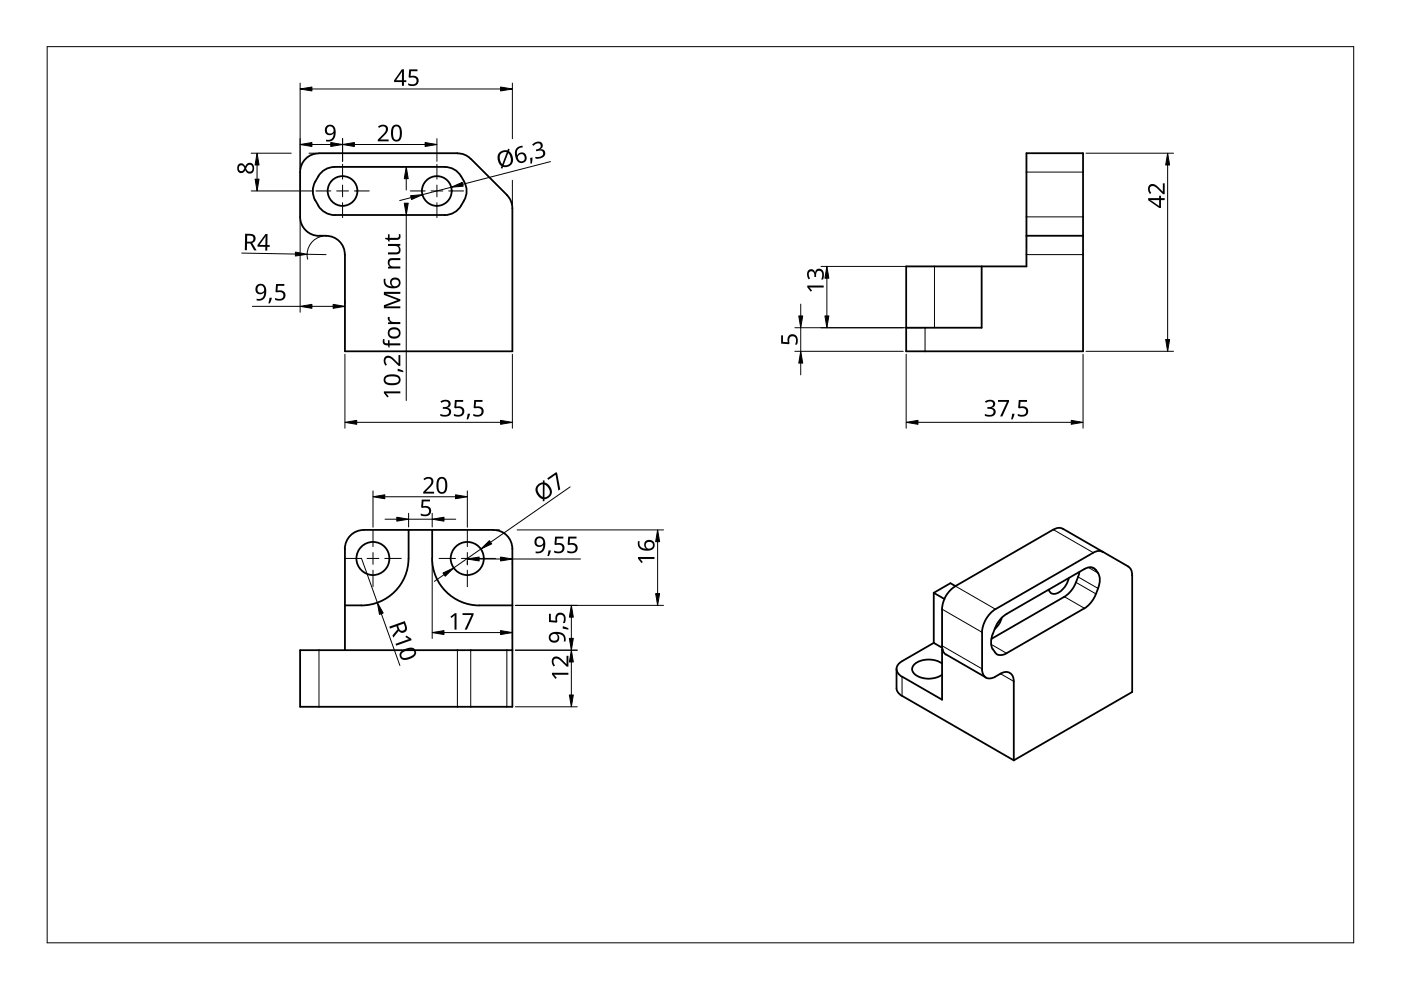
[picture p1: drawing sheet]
<svg xmlns="http://www.w3.org/2000/svg" width="297mm" height="210mm" viewBox="0 0 297 210" stroke-linecap="round" stroke-linejoin="round" font-family="sans-serif">
<g fill="none" stroke="#000" stroke-width=".38">
<path d="M63.6 36.5v9.5a4 4 0 0 0 4 4M67.6 32.5a3.9 3.9 0 0 0-4 4M67.6 32.5h29.4M96.9 32.5l1.6 .3 1.3 .9M97.7 37.4a3.9 3.9 0 0 0-3.4-2h-23.3a4.4 4.4 0 0 0-4.1 3.1 4.4 4.4 0 0 0 .6 5.1M97.8 37.4l.6 1.1M98.4 38.5a3.9 3.9 0 0 1 0 4M99.8 33.7l7.7 7.6M67.5 43.6a4.2 4.2 0 0 0 3.5 2h23.3a4 4 0 0 0 3.4-2M67.6 50a5.2 5.2 0 0 1 4.4 1.2 3.9 3.9 0 0 1 1.1 2.8M98.4 42.5l-.6 1.1M107.4 41.3l.9 1.3 .3 1.6"/>
<path d="M108.6 44.1v30.4h-35.5v-20.5M192.1 56.5h25.5v-24h12v42h-37.5zM208.1 56.5v13h-16M217.6 50h12M73.1 116.4a4 4 0 0 1 4-4h27.5a4 4 0 0 1 4 4M73.1 116.4v21.5M86.6 112.4v6a10 10 0 0 1-10 10h-3.5M91.6 118.4a10 10 0 0 0 10 10h7M91.6 112.4v6M108.6 116.4v33.5h-45M223.3 112.3a1.93 1.93 0 0 1 2-.2l13.9 8M223.3 112.3l-20.7 12-1.1-.6-3.5 2"/>
<path d="M233.8 117a1.79 1.79 0 0 0-2 .2l-20.7 12M108.6 137.9h-45v12M198 136.3l1.8 1M198 125.7l2.2 1.3M198 136.3l-6.8 3.9a1.73 1.73 0 0 0-1.1 1.7 1.73 1.73 0 0 0 1.1 1.6M198 125.7v10.6M199.7 137l.1 .4a1.96 1.96 0 0 0 .7 1.4M199.7 137.7l.2 .1M199.7 137.7v10.7l-8.4-4.9M199.8 137.7h-.1M200.6 138.8l8.5 4.9M202.6 124.3a5.9 5.9 0 0 0-2.9 4.9v7.7"/>
<path d="M208.2 134.1v7.7a1.73 1.73 0 0 0 .8 1.9 1.73 1.73 0 0 0 2-.2M210.5 137.6l.5 .7M210.9 138.3a1.71 1.71 0 0 0 2.5 .2M211 133.2a4.9 4.9 0 0 0-.5 4.5M211 129.2a6.4 6.4 0 0 0-2.8 4.9M212.4 131a4.6 4.6 0 0 1-1.5 2.4M225.7 126.5l-15.5 9M226.6 122.6a4.6 4.6 0 0 1-2.8 3.3 1.14 1.14 0 0 1-1.5-.9M228.1 123.5a6 6 0 0 1-2.5 3M228.9 121.3l-.8 2.2M229.9 129l-16.5 9.5M232.3 120.9a1.61 1.61 0 0 0-2.4-.2l-16.5 9.5a6.1 6.1 0 0 0-2.5 3"/>
<path d="M232.3 126a6.1 6.1 0 0 1-2.4 3M232.4 120.9a3.4 3.4 0 0 1 .4 3.9l-.4 1.1M239.2 120.1a1.86 1.86 0 0 1 .8 1.9M240 121.9v24.8l-25.1 14.5M190.1 141.8v4.1a2 2 0 0 0 1.1 1.6M191.3 147.5l23.6 13.7M199.7 140.7a5 5 0 0 0-5.9 .3 1.54 1.54 0 0 0 .9 2.4 5.3 5.3 0 0 0 5-.3M212.1 142.8a1.75 1.75 0 0 1 2-.1 1.75 1.75 0 0 1 .8 1.8v16.7M212.1 142.8l-1 .7"/>
<circle cx="72.6" cy="40.5" r="3.2"/>
<circle cx="92.6" cy="40.5" r="3.1"/>
<circle cx="79.1" cy="118.4" r="3.5"/>
<circle cx="99.1" cy="118.4" r="3.5"/>
</g>
<g fill="none" stroke="#000" stroke-width=".21">
<path d="M217.6 36.5h12M198.1 56.5v13M229.6 54h-12M229.6 46h-12M196.1 69.5v5M223.3 112.3l8.5 4.9M67.6 137.9v12M97 137.9v12M99.8 137.9v12M107.5 137.9v12M199.7 129.2l8.5 4.9M199.7 136.9l8.5 4.9"/>
<path d="M202.6 124.3l8.5 4.9M210.2 136.6l3.2 1.9M225.7 126.5l4.2 2.5M228.1 123.5l4.3 2.4M228.6 122.3l4.2 2.5M230.7 120.3l2.1 1.2M231.3 120.3l1.1 .6M191.3 143.5v4M212.1 142.8l2.8 1.7"/>
</g>
<path d="M10 9.9h277v190h-277z" fill="none" stroke="#000" stroke-width=".21"/>
<g fill="none" stroke="#000" stroke-width=".21">
<path d="M72.6 34.8v3.2M72.6 39.2v2.5M92.6 34.8v3.2M92.6 39.2v2.5M70.1 40.5h-3.1M71.4 40.5h2.5M72.6 43v3.1M75.1 40.5h3.2M90.1 40.5h-3.1M91.4 40.5h2.5M92.6 43v3.1M95.1 40.5h3.2"/>
<path d="M76.6 118.4h-3.5M77.8 118.4h2.5M79.1 112.4v3.5M79.1 117.2v2.5M81.6 118.4h3.5M96.6 118.4h-3.5M97.8 118.4h2.5M99.1 112.4v3.5M99.1 117.2v2.5M101.6 118.4h3.5M79.1 120.9v3.5M99.1 120.9v3.5"/>
</g>
<g fill="none" stroke="#000" stroke-width=".21">
<path d="M63.6 17.6v18.3M66.1 18.9h40M108.6 17.6v11.8M53.3 32.5h8.5M54.5 35v3M65.5 32.5h1.5M70.1 30.6h-4M72.6 29.4v4.8M75.1 30.6h15M85.5 35.4h-.6M86.1 37.9v2.4M92.6 29.4v4.8"/>
<path d="M95.7 39.7l-6.1 1.6M108.6 38.2v5.3M116.7 34.3l-18.6 4.8M247.6 35v37M248.8 32.5h-18.5M51.2 53.7l11.4 .2M63.6 46.6v19.6M65.1 53.9l4 .1M66.4 40.5h-13.1M68.5 50.1a4 4 0 0 0-3.3 4.9M84.9 45.6h.6M86.1 45.6v39.3"/>
<path d="M87.2 41.9l-2.5 .6M174.1 56.5h23.4M175.3 59v8M63.6 65h-10.1M70.6 65h-4.5M73.1 63.7v.6M73.1 75.1v15.7M108.6 75.1v15.7M168.5 74.5h23M168.5 69.5h27M169.8 64.5v2.5M169.8 69.5v5"/>
<path d="M169.8 77v2.5M192.1 75.1v15.7M229.6 75.1v15.7M248.8 74.5h-18.5M106.1 89.5h-30.5M194.6 89.5h32.5M76.6 118.4l3.4 9.4M79.1 104.1v7.7M81.6 110.1h2.5M86.6 108.8v2.9M91.6 119v16.4M91.6 108.8v2.9"/>
<path d="M91.6 110.1h-5M96.6 105.3h-15M96.6 110.1h-2.5M99.1 119v.8M99.1 104.1v7.7M102 116.4l-5.8 4M105.3 112.4h.6M106.1 118.5h-4.5M108.6 119.1v.7M109.7 112.4h31M120.9 103.2l-16.9 11.8M123.1 118.5h-14.5"/>
<path d="M139.4 114.9v11M80.8 130.1l4 11M94.2 121.8l-2.1 1.5M106.1 134.1h-12M108.6 129v6.4M109.3 128.4h31.4M121.1 130.9v4.5M122.4 137.9h-13.1M109.3 149.9h13.1M121.1 140.4v7"/>
</g>
<g fill="#000">
<path d="M86.8 14.7h1.7v.4h-1.4v1a1.17 1.17 0 0 1 1.7 1 1.17 1.17 0 0 1-1.6 1.1l-.6-.1v-.5a1.03 1.03 0 0 0 1.7-.5 .93 .93 0 0 0-1.5-.6l-.2-.1zM80.1 26.8a1.16 1.16 0 0 1 1.4-.4 1.16 1.16 0 0 1 .7 1.2l-.3 .6-1.3 1.4h1.8v.4h-2.3v-.4l1.1-1.1a.98 .98 0 0 0 .3-1.7h-.5l-.6 .3zM112.4 33.5l.5-.1-.1 1.2-.3 .1zM113 30.5a1.2 1.2 0 0 1 2 .1 .85 .85 0 0 1-.4 1 .93 .93 0 0 1 1 .8 .93 .93 0 0 1-.8 1.1l-1.2 .1-.1-.4a1.24 1.24 0 0 0 1.7-.7 .71 .71 0 0 0-1.2-.5l-.3 .1-.1-.4a.81 .81 0 0 0 .8-.3 .81 .81 0 0 0 .1-.8 1.02 1.02 0 0 0-1.4 .3l-.3-.2zM243.7 39.3a1.5 1.5 0 0 1 2.1 .6l.7 .7v-1.7h.4v2.3h-.3l-1.1-1.1a.98 .98 0 0 0-1.7-.3v.5l.3 .6-.3 .2a1.47 1.47 0 0 1-.1-1.8zM82.3 51.7h2.6v.4h-.4a1.01 1.01 0 0 1 .4 1.1 1.01 1.01 0 0 1-.9 .7h-1.7v-.4h1.6a.7 .7 0 0 0 .7-.9 .7 .7 0 0 0-1-.4h-1.3zM82.3 49.7h.3v.7h1.5l.4-.2v-.5h.3a.8 .8 0 0 1-.7 1.2h-1.5v.3h-.2l-.2-.3-.5-.2v-.3h.6zM82.4 55l.5-.3h2v.4h-1.7a.7 .7 0 0 0-.6 .9 .7 .7 0 0 0 .9 .5h1.4v.4h-2.6v-.3l.3-.1-.3-.3a1.19 1.19 0 0 1 .1-1.2zM171.3 57.4a.85 .85 0 0 1 .9-.3 .85 .85 0 0 1 .6 .7 .93 .93 0 0 1 1.1-.9 .93 .93 0 0 1 .8 1.1l-.2 1.3h-.4a1.24 1.24 0 0 0-.3-1.9 .71 .71 0 0 0-.8 1v.3h-.3a.81 .81 0 0 0-.1-.8 .81 .81 0 0 0-.8-.3 1.02 1.02 0 0 0 0 1.4l-.3 .2a1.65 1.65 0 0 1-.2-1.8zM57.1 63.1l.5 .1-.4 1.1h-.3zM58.5 60.2h1.8v.4h-1.4l-.1 1a1.17 1.17 0 0 1 1.7 1 1.17 1.17 0 0 1-1.5 1.1l-.7-.1v-.4a1.03 1.03 0 0 0 1.8-.6 .93 .93 0 0 0-1.5-.6l-.2-.1zM82.2 67.2h.4v.5a.84 .84 0 0 0 .9 .6h1.4v.4h-2.6v-.3l.4-.1-.4-.5z"/>
<path d="M81.2 71.9l.4 .1a.55 .55 0 0 0 0 .7 .55 .55 0 0 0 .7 .1v-.7h.3v.7h2.3v.4h-2.3v.5h-.2l-.2-.5a.91 .91 0 0 1-.9-.3 .91 .91 0 0 1-.1-1zM84.3 78.2l1.2 .4v.3l-1.2-.2zM81.6 75.7a1.5 1.5 0 0 1 2.2 .6l.7 .7v-1.7h.4v2.3h-.4l-1.1-1.1a.98 .98 0 0 0-1.6-.3l-.1 .5 .3 .6-.2 .2a1.46 1.46 0 0 1-.2-1.8zM81.4 61.9h3.5v.4h-3.1l3.1 1.2v.3l-3.1 1.2h3.1v.4h-3.5v-.7l2.8-1.1-2.8-1.1zM165.6 71.1h.4v1.4l1 .1v-.6a1.13 1.13 0 0 1 1.3-1.1 1.13 1.13 0 0 1 .8 1.5l-.1 .7h-.4a1.03 1.03 0 0 0 .2-1.1 1.03 1.03 0 0 0-.8-.7 .93 .93 0 0 0-.6 1.5l-.1 .2-1.7-.1zM171.2 60.5h3.4v.5l-3-.1 .6 .7-.3 .2-.7-.9zM81.4 83h3.5v.4h-3.1l.6 .7-.3 .2-.7-1zM93.4 85.1a1.25 1.25 0 0 1 1.2-.4 1.25 1.25 0 0 1 .9 .9 .85 .85 0 0 1-.7 .9 .93 .93 0 0 1 .9 1 .93 .93 0 0 1-1.1 .8l-1.2-.1v-.4a1.24 1.24 0 0 0 1.8-.3 .71 .71 0 0 0-1-.8h-.3v-.4a.81 .81 0 0 0 .9-.1 .81 .81 0 0 0 .3-.8 1.02 1.02 0 0 0-1.5 0zM96.5 84.8h1.7v.4h-1.4l-.1 1a1.17 1.17 0 0 1 1.8 1 1.17 1.17 0 0 1-1.6 1.1l-.7-.1v-.5a1.03 1.03 0 0 0 1.8-.5 .93 .93 0 0 0-1.5-.6l-.2-.1zM99.2 87.7l.5 .1-.5 1.1h-.3zM100.6 84.8h1.7v.4h-1.4l-.1 1h.6a1.13 1.13 0 0 1 1.1 1.3 1.13 1.13 0 0 1-1.5 .8l-.7-.1v-.5a1.03 1.03 0 0 0 1.1 .3 1.03 1.03 0 0 0 .7-.8 .93 .93 0 0 0-1.5-.6l-.2-.1zM208.8 85.1a1.25 1.25 0 0 1 1.3-.4 1.25 1.25 0 0 1 .9 .9 .85 .85 0 0 1-.7 .9 .93 .93 0 0 1 .8 1 .93 .93 0 0 1-1 .8l-1.3-.1v-.4a1.24 1.24 0 0 0 1.8-.3 .71 .71 0 0 0-.9-.8h-.4v-.4a.81 .81 0 0 0 .9-.1 .81 .81 0 0 0 .3-.8 1.02 1.02 0 0 0-1.5 0z"/>
<path d="M211.6 84.8h2.3v.3l-1.4 3.2h-.5l1.5-3.1h-1.9zM214.6 87.7l.5 .1-.4 1.1h-.3zM216 84.8h1.8v.4h-1.4l-.1 1h.5a1.13 1.13 0 0 1 1.2 1.3 1.13 1.13 0 0 1-1.6 .8l-.6-.1v-.5a1.03 1.03 0 0 0 1 .3 1.03 1.03 0 0 0 .8-.8 .93 .93 0 0 0-1.5-.6l-.2-.1zM89.4 105.9h1.8v.4h-1.4l-.1 1h.5a1.13 1.13 0 0 1 1.2 1.3 1.13 1.13 0 0 1-1.6 .8l-.6-.1v-.4a1.03 1.03 0 0 0 1.8-.6 .93 .93 0 0 0-1.5-.6l-.2-.1zM89.8 101.5a1.16 1.16 0 0 1 1.3-.4 1.16 1.16 0 0 1 .8 1.2l-.3 .6-1.3 1.4h1.7v.4h-2.3v-.4l1.1-1.1a.98 .98 0 0 0 .3-1.7h-.5l-.6 .3zM116.3 116.7l.5 .1-.4 1.1h-.3zM116 101.4l1.9-1.3 .2 .3 .7 3.4-.4 .2-.6-3.3-1.6 1zM117.7 113.8h1.7v.4h-1.3l-.1 1 .5-.1a1.13 1.13 0 0 1 1.2 1.4 1.13 1.13 0 0 1-1.6 .8l-.6-.2v-.4a1.03 1.03 0 0 0 1 .3 1.03 1.03 0 0 0 .7-.8 .93 .93 0 0 0-1.4-.6l-.2-.2zM120.5 113.8h1.7v.4h-1.3l-.1 1 .5-.1a1.13 1.13 0 0 1 1.2 1.4 1.13 1.13 0 0 1-1.6 .8l-.6-.2v-.4a1.03 1.03 0 0 0 1.7-.5 .93 .93 0 0 0-1.4-.6l-.2-.2zM135.3 118.1h3.5v.4h-3.1l.6 .7-.3 .2-.7-1zM83.9 136.5l2.8-1-.7-.4 .1-.3 1.1 .6 .1 .3-3.3 1.2zM95.5 130.7l.9-.7h.4v3.5h-.4v-3l-.7 .5z"/>
<path d="M98.1 130h2.3v.3l-1.4 3.2h-.5l1.4-3.1h-1.8zM116.4 130.1h.4v1.4l1 .1-.1-.5a1.13 1.13 0 0 1 1.4-1.2 1.13 1.13 0 0 1 .8 1.6l-.2 .6h-.4a1.03 1.03 0 0 0 .3-1 1.03 1.03 0 0 0-.8-.8 .93 .93 0 0 0-.6 1.5l-.2 .2-1.6-.1zM119.3 132.8l1.2 .4v.3l-1.2-.2zM117.2 139.5a1.5 1.5 0 0 1 2.2 .6l.7 .7v-1.8h.4v2.4h-.3l-1.2-1.2a.98 .98 0 0 0-1.6-.2v.5l.3 .6-.3 .2a1.47 1.47 0 0 1-.2-1.8zM117 142.6h3.5v.5l-3-.1 .5 .7-.2 .2-.8-.9z"/>
<path d="M85.2 14.7h.4v2.3h.5v.4h-.5v.8h-.4v-.8h-1.6v-.4zM85.2 15.1l-1.2 1.9h1.2z"/>
<path d="M50.6 34.8a.88 .88 0 0 1 1.4 .5 1 1 0 0 1 1.3-.7 1 1 0 0 1 .6 1.3 .94 .94 0 0 1-.9 .9 .94 .94 0 0 1-1-.7 .91 .91 0 0 1-1.2 .5 .91 .91 0 0 1-.5-1.2zM52.3 35.7a.69 .69 0 0 0 1.3 0 .69 .69 0 0 0-1.3 0zM50.6 35.6a.6 .6 0 0 0 1.2 0 .6 .6 0 0 0-1.2 0z"/>
<path d="M69.2 26.7a1.22 1.22 0 0 1 1.4-.1 1.22 1.22 0 0 1 .6 1.4 1.64 1.64 0 0 1-2.1 2v-.4a1.16 1.16 0 0 0 1.2-.2 1.16 1.16 0 0 0 .4-1.1 1.08 1.08 0 0 1-1.6 .1 1.08 1.08 0 0 1 .1-1.7zM69.3 27.6a.76 .76 0 0 0 1.5 0 .76 .76 0 0 0-1.5 0z"/>
<path d="M83.3 26.7a1.16 1.16 0 0 1 1.4-.1 1.16 1.16 0 0 1 .5 1.2 1.69 1.69 0 0 1-1 2.2 1.27 1.27 0 0 1-1.3-1.6l.1-1zM83.6 27a2.56 2.56 0 0 0 .1 2.6 .78 .78 0 0 0 .9-.2 .78 .78 0 0 0 .2-.8 1.35 1.35 0 0 0-.7-1.8z"/>
<path d="M105.9 32.3l.2-.1a1.92 1.92 0 0 1 1.5-.3l.1-.4 .4 .1-.2 .4a1.81 1.81 0 0 1 .9 2.2 1.81 1.81 0 0 1-1.9 1.2h-.2l-.2 .4-.3-.2 .1-.4a2.13 2.13 0 0 1-.4-2.9zM107.8 32.5l-1 2.5a1.24 1.24 0 0 0 1.4-.5 1.24 1.24 0 0 0 0-1.4zM106.2 32.6a1.8 1.8 0 0 0 .3 2.2l.9-2.5h-.6z"/>
<path d="M109.6 31.4l1.1-.5 .2 .4a1.18 1.18 0 0 0-1.2 1.7 1.08 1.08 0 0 1 1.5-.5 1.08 1.08 0 0 1 .3 1.5 1.22 1.22 0 0 1-1.3 .5 1.22 1.22 0 0 1-.9-1.2l-.1-1zM109.8 33.5a.76 .76 0 0 0 1.5 0 .76 .76 0 0 0-1.5 0z"/>
<path d="M52 49.6h.9a1 1 0 0 1 1.3 .7 1 1 0 0 1-.7 1.2l.9 1.6h-.5l-.8-1.5h-.7l-.1 1.5-.4-.1zM52.4 49.9v1.3l.5 .1a.67 .67 0 0 0 .8-.7 .67 .67 0 0 0-.8-.6z"/>
<path d="M56.3 49.6h.4v2.4h.5v.3h-.5v.8h-.5l.1-.8h-1.7v-.4zM56.3 50.1l-1.3 1.8h1.3z"/>
<path d="M243.4 42h2.4v-.5h.3v.5h.8v.4h-.8v1.7h-.3l-2.4-1.6zM243.9 42.4l1.9 1.3v-1.3z"/>
<path d="M54.5 60.5a1.22 1.22 0 0 1 1.4-.1 1.22 1.22 0 0 1 .6 1.3 1.64 1.64 0 0 1-2.1 2v-.4a1.16 1.16 0 0 0 1.2-.2 1.16 1.16 0 0 0 .4-1.1 1.08 1.08 0 0 1-1.6 .1 1.08 1.08 0 0 1 .1-1.6zM54.5 61.3a.8 .8 0 0 0 1.6 0 .8 .8 0 0 0-1.6 0z"/>
<path d="M81.6 79.8a2.63 2.63 0 0 1 3.2 .2 1.22 1.22 0 0 1-.2 1.3 1.22 1.22 0 0 1-1.3 .4 1.53 1.53 0 0 1-2-1zM81.9 80.1a.75 .75 0 0 0 0 .9 .75 .75 0 0 0 .9 .2h1a.69 .69 0 0 0 .8-.7 .69 .69 0 0 0-.8-.7h-1.3z"/>
<path d="M81.4 59.1h.4a1.18 1.18 0 0 0 1.3 1.6 1.08 1.08 0 0 1-.1-1.6 1.08 1.08 0 0 1 1.6 0 1.28 1.28 0 0 1 0 1.6 1.28 1.28 0 0 1-1.5 .4 1.58 1.58 0 0 1-1.7-2zM83 60a.8 .8 0 0 0 1.6 0 .8 .8 0 0 0-1.6 0z"/>
<path d="M82.6 69.7a1.35 1.35 0 0 1 1.7-.2 1.35 1.35 0 0 1 .5 1.7 1.33 1.33 0 0 1-1.9 .4 1.33 1.33 0 0 1-.3-1.9zM82.8 70a.83 .83 0 0 0-.1 1.1 .83 .83 0 0 0 1.1 .3 .78 .78 0 0 0 .8-.9 .78 .78 0 0 0-1-.7z"/>
<path d="M93 101.4a1.16 1.16 0 0 1 1.3-.1 1.16 1.16 0 0 1 .5 1.2v.4a1.36 1.36 0 0 1-1.3 1.8 1.57 1.57 0 0 1-1-2l.2-.9zM93.2 101.7l-.2 .6v1.3a.69 .69 0 0 0 .7 .7 .69 .69 0 0 0 .7-.8 1.91 1.91 0 0 0-.5-2z"/>
<path d="M113.6 114.1a1.28 1.28 0 0 1 1.6-.1 1.28 1.28 0 0 1 .4 1.5 1.58 1.58 0 0 1-2 1.8v-.4a1.16 1.16 0 0 0 1.2-.2 1.16 1.16 0 0 0 .3-1.1 1.08 1.08 0 0 1-1.6 .1 1.08 1.08 0 0 1 .1-1.6zM113.7 114.9a.76 .76 0 0 0 1.5 0 .76 .76 0 0 0-1.5 0z"/>
<path d="M114 102.8l.5-.3 .6-.2v-.4h.4v.4a1.8 1.8 0 0 1 1.5 1.8 1.8 1.8 0 0 1-1.6 1.8v.4h-.3v-.5a1.93 1.93 0 0 1-1.1-3zM115.5 102.7l-.1 2.7a1.24 1.24 0 0 0 1.2-.9 1.24 1.24 0 0 0-.6-1.3zM114.3 103.1a1.45 1.45 0 0 0 .6 2.2l.2 .1v-2.7z"/>
<path d="M135.3 114.7h.3a1.18 1.18 0 0 0 1.4 1.6 1.08 1.08 0 0 1-.1-1.6 1.08 1.08 0 0 1 1.6 .1 1.22 1.22 0 0 1 .1 1.4 1.22 1.22 0 0 1-1.3 .6 1.63 1.63 0 0 1-2-2.1zM136.9 115.6a.76 .76 0 0 0 1.5 0 .76 .76 0 0 0-1.5 0z"/>
<path d="M82.5 132.9l3.3-1.2 .4 .9a1 1 0 0 1-.3 1.4 1 1 0 0 1-1.4-.2l-1.1 1.4-.2-.5 1.1-1.3-.3-.6-1.3 .5zM84.4 132.7l.2 .5a.67 .67 0 0 0 .9 .5 .67 .67 0 0 0 .3-1l-.2-.5z"/>
<path d="M85 138.2a2.41 2.41 0 0 1 3-.5 1.24 1.24 0 0 1-.9 1.9l-.2 .1a1.36 1.36 0 0 1-2.2-.6v-.5zM85.3 138.5a.67 .67 0 0 0-.1 .8 .67 .67 0 0 0 .9 .2 1.9 1.9 0 0 0 1.7-1.2 .8 .8 0 0 0-1.2-.5z"/>
<path d="M116.6 134.4l1.1-.4a1.73 1.73 0 0 1 2.2 1.7v.3h-.4a1.16 1.16 0 0 0-.2-1.2 1.16 1.16 0 0 0-1.1-.4 1.08 1.08 0 0 1 .1 1.6 1.08 1.08 0 0 1-1.6 0 1.16 1.16 0 0 1-.1-1.6zM116.7 135.1a.76 .76 0 0 0 1.5 0 .76 .76 0 0 0-1.5 0z"/>
</g>
<g fill="#000" stroke="#000" stroke-width=".21">
<path d="M63.6 18.9l2.5-.4v.8zM106.1 18.5l2.5 .4-2.5 .4zM54.5 32.5l.4 2.5h-.8zM54.1 38h.8l-.4 2.5zM63.6 30.6l2.5-.4v.9zM70.1 30.2l2.5 .4-2.5 .5zM72.6 30.6l2.5-.4v.9zM86.1 35.4l.4 2.5h-.8zM90.1 30.2l2.5 .4-2.5 .5zM95.7 39.7l2.3-1 .2 .8zM247.6 32.5l.4 2.5h-.9zM62.6 53.4l2.5 .5-2.5 .4z"/>
<path d="M85.7 43.1h.8l-.4 2.5zM87.1 41.5l2.5-.2-2.3 1zM175.3 56.5l.4 2.5h-.8zM63.6 65l2.5-.5v.9zM70.6 64.5l2.5 .5-2.5 .4zM169.8 74.5l.4 2.5h-.8zM169.4 67h.8l-.4 2.5zM174.9 67h.8l-.4 2.5zM247.1 72h.9l-.4 2.5zM73.1 89.5l2.5-.4v.9zM106.1 89.1l2.5 .4-2.5 .5zM192.1 89.5l2.5-.4v.9z"/>
<path d="M227.1 89.1l2.5 .4-2.5 .5zM79.1 105.3l2.5-.4v.8zM84.1 109.7l2.5 .4-2.5 .4zM91.6 110.1l2.5-.4v.8zM96.6 104.9l2.5 .4-2.5 .4zM99.1 118.5l2.5-.4v.8zM102 116.4l1.8-1.8 .4 .7zM106.1 118.1l2.5 .4-2.5 .4zM139.4 112.4l.4 2.5h-.8zM80 127.8l1.2 2.2-.7 .3zM93.9 121.5l2.3-1.1-1.8 1.8zM91.6 134.1l2.5-.4v.8z"/>
<path d="M106.1 133.7l2.5 .4-2.5 .4zM121.1 128.4l.5 2.5h-.9zM120.7 135.4h.9l-.5 2.5zM139 125.9h.8l-.4 2.5zM121.1 137.9l.5 2.5h-.9zM120.7 147.4h.9l-.5 2.5z"/>
</g>
</svg>
